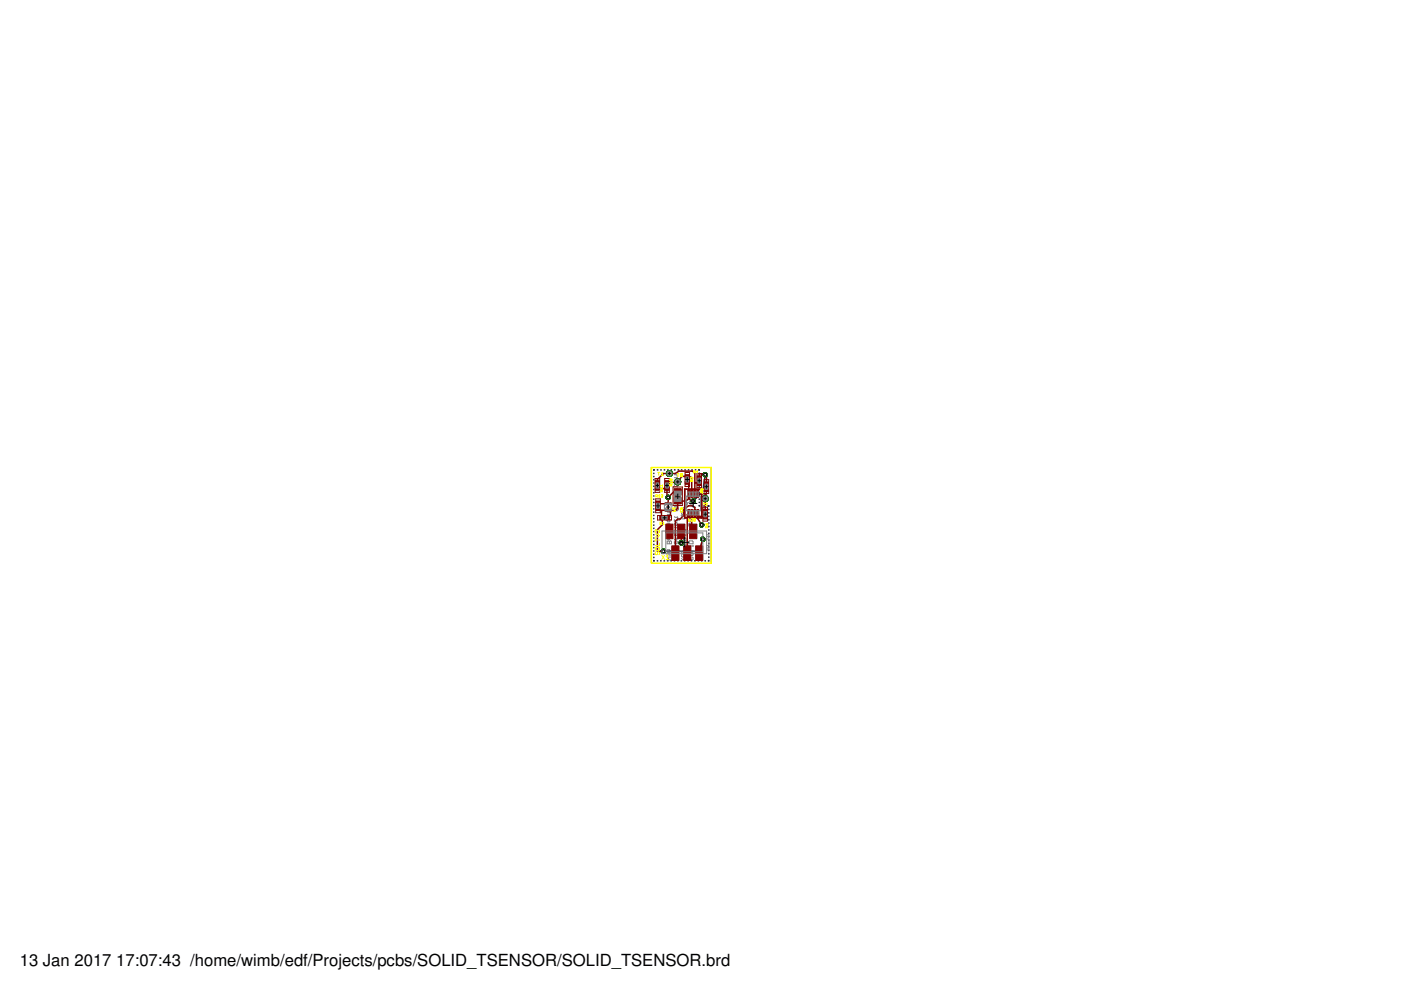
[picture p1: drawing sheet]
<svg xmlns="http://www.w3.org/2000/svg" width="297mm" height="210mm" viewBox="0 0 297 210" stroke-linecap="round" stroke-linejoin="round" font-family="sans-serif">
<defs><g id="words">
<g font-size="3.5">
<text x="4.2" y="204.7">13 Jan 2017</text>
<text x="24.6" y="204.7">17:07:43 /home/wimb/edf/Projects/pcbs/SOLID_TSENSOR/SOLID_TSENSOR.brd</text>
</g>
<text font-size="1.8" fill="#808080" x="145.7" y="109.6" transform="rotate(-90 145.7 109.6)">*</text>
</g></defs>
<g fill="none" stroke="#808080" stroke-width=".21">
<path d="M141.5 113.9l.1 .5 .5-.2v-.3l-.3-.2v.7M141.5 116.9h.4M141.5 114.8l.1-.1 .3 .1 .3-.1 .2 .1v.5h-.9zM141.5 109.1h.4l.2 .1v.5h-.6M141.5 116.5h.4l.2 .2-.2 .2M141.5 117.6h.6v.2M141.5 117.5v.3M141.5 111.3h.4M141.5 111h.4l.2 .1-.2 .2M141.5 108.5l.1 .1h.6M141.6 110h.3l.2 .2-.2 .4-.4-.1zM141.8 112.8v.5l-.2 .1-.1-.1v-.5h.4l.2 .5"/>
<path d="M141.9 111.3l.2 .2h-.6M141.9 116.9l.2 .3h-.6M141.9 114.8v.5M142.1 111.9h-.6l.1 .6h.5M142.1 108.5v.3M142.4 118.1h-.9l.3 .3-.3 .3h.9M142.4 117.6h.1M142.7 103.1h.9l-.2-.6h-.3l-.1 .2v.4M143 117.2h.4l.2 .1v.5h-.6M143 114.8l.1 .5h.3l.2-.5-.3-.1v.6M143 109.5l.1 .2h.6M143 106.1l.1 .2h.6"/>
<path d="M143 104.4l.1 .5h.3l.2-.5-.3-.2v.7M143 103.9h.6M143 101.7l.1 .5 .5-.1v-.4l-.3-.1v.6M143 110.2v.3M143 110.9l.1 .5h.3l.2-.5-.3-.1v.6M143 112.4v.2M143 116.5v.4M143 100.7h.4l.2 .1v.5h-.6M143 106.7h.4l.2 .2v.5h-.6M143 110.3h.6v.2M143 112.5h.6v.1M143 116.7h.6v.2"/>
<path d="M143 114.4h.6M143 111.7l.1 .2h.6M143 107.7h.6l.3 .3-.3 .3h-.6M143.4 107.7v.6M143.6 113v.4l-.2 .2-.1-.2-.2-.4-.1 .1v.5M143.6 103.5l-.3 .4M143.6 106.1v.3M143.6 109.5v.3M143.6 111.7v.3M143.6 113.9l-.3 .5M143.6 115.6l-.6 .3 .6 .3M143.6 105.2h-.5l-.1 .1 .1 .5h.5"/>
<path d="M143.9 118.1h-.8l-.1 .2 .1 .4h.8M143.9 116.7h.1M143.9 112.5h.1M143.9 110.3h.1M144.5 118.4l.3 .3h.3l.3-.3M144.5 117.2l.3-.3h.3l.3 .3M144.5 115v.6l.6-.6 .3 .1-.1 .5M144.5 109.4l.6 .1v.5h-.6M144.5 108.6l.4-.1 .2 .4-.4 .2zM144.5 113.1v.6M144.5 113.4h.9l-.3 .3M144.7 117.5l-.2 .1 .2 .5h.6l.1-.2-.1-.4"/>
<path d="M144.7 112.2l.2 .2v.4l-.4-.2zM145.1 107.5l-.6 .3 .6 .3M145.3 114.1l.1 .1-.1 .5h-.6M145.3 114.1h-.6l-.2 .1 .2 .5M145.3 114.1l-.6 .6M145.4 112.2l-.5 .6M146 105.3v.7l.6-.7 .3 .2-.1 .5M146 114.8l.2-.1h.6l.1 .1v.5h-.9zM146 117.3l.2-.1h.6l.1 .4-.1 .2h-.6zM146 104.9l.2 .1zM146 110.2l.2 .4 .4-.1v-.3l-.3-.2v.6M146 115.6v.3"/>
<path d="M146 116.2v.7h.9M146 115.8h.9M146 113.1h.9M146 109.1h.5l.1 .1v.5h-.6M146.5 104.1l.1-.2 .3 .2-.1 .4M146.5 104.1v.1M146.5 104.1l-.2-.2-.3 .2 .2 .4M146.6 108.1v.5l-.1 .2-.3-.7-.2 .2v.5M146.6 111v.4l-.1 .1-.3-.5-.2 .1v.4M146.8 118.1l.1 .5-.3 .1-.1-.1v-.3l-.3-.2-.2 .2 .2 .4M146.9 112.8v.6M146.9 115.6v.3"/>
<path d="M146.9 106.3h-.6l-.3 .3 .3 .3h.6"/>
</g>
<g fill="none" stroke="#000080" stroke-width=".32">
<path d="M138.7 99.6l-.1 .1M139.4 99.6h.1M140.1 99.6h.1M140.8 99.6h.1M141.5 99.6h.2M142.3 99.6h.1M143 99.6h.1M143.7 99.6h.2M144.5 99.6h.1M145.2 99.6h.1M145.9 99.6h.1M146.7 99.6h.1"/>
<path d="M147.4 99.6h.1M148.1 99.6l.2 .1M138.6 100.3v.1M138.6 101v.1M138.6 101.7v.1M138.6 102.4h.1M138.6 103.1h.1M138.6 103.8h.1M138.6 104.4v.1M138.6 105.1v.1M138.6 105.8v.1M138.6 106.5v.1"/>
<path d="M138.6 107.2v.1M138.6 107.9h.1M138.6 108.5v.1M138.6 109.2v.1M138.6 109.9v.1M138.6 110.6v.1M138.6 111.3v.1M138.6 112v.1M138.6 112.7h.1M138.6 113.3v.1M138.6 114v.1M138.6 114.7v.1"/>
<path d="M138.6 115.4v.1M138.6 116.1v.1M138.6 116.8v.1M138.6 117.5h.1M138.6 118.2h.1M138.6 118.8l.1 .1M139.3 118.9h.1M140.1 118.9h.1M140.8 118.9h.1M141.5 118.9h.1M142.2 118.9h.1M143 118.9h.1"/>
<path d="M143.7 118.9h.1M144.4 118.9h.1M145.1 118.9h.1M145.8 118.9h.1M146.6 118.9h.1M147.3 118.9h.1M148 118.9h.1M148.3 107.2l.2 .1M148.3 100.3v.1M148.3 101v.1M148.3 101.7v.1M148.3 102.4h.1"/>
<path d="M148.3 103.1h.1M148.3 103.7v.1M148.3 104.4v.1M148.3 105.1v.1M148.3 105.8v.1M148.3 106.5v.1M148.7 118.9h.1M149 114.3l-.7 2.6h-7.6M149.1 107.3h.3M149.5 118.9h.1M149.5 100.6l-.5 3.6-2 2M150 107.3l.3 .1"/>
<path d="M150.3 118.8l-.1 .1M150.3 108v.1M150.3 108.7v.1M150.3 109.4v.1M150.3 110.1v.2M150.3 110.8v.2M150.3 111.6v.1M150.3 112.3v.1M150.3 113v.1M150.3 113.7v.2M150.3 114.5v.1M150.3 115.2v.1"/>
<path d="M150.3 115.9v.1M150.3 116.6v.2M150.3 117.3v.2M150.3 118.1v.1"/>
</g>
<circle cx="143.7" cy="102.2" r=".64" fill="#008000" stroke="#008000" stroke-width=".21"/>
<circle cx="143.7" cy="102.2" r=".36" fill="#fff" stroke="#000" stroke-width=".21"/>
<circle cx="141.9" cy="100.4" r=".64" fill="#008000" stroke="#008000" stroke-width=".21"/>
<circle cx="141.9" cy="100.4" r=".36" fill="#fff" stroke="#000" stroke-width=".21"/>
<circle cx="149.5" cy="105.7" r=".64" fill="#008000" stroke="#008000" stroke-width=".21"/>
<circle cx="149.5" cy="105.7" r=".36" fill="#fff" stroke="#000" stroke-width=".21"/>
<circle cx="144.4" cy="115.1" r=".44" fill="#008000" stroke="#008000" stroke-width=".21"/>
<circle cx="144.4" cy="115.1" r=".3" fill="#fff" stroke="#000" stroke-width=".21"/>
<circle cx="148.8" cy="111.3" r=".44" fill="#008000" stroke="#008000" stroke-width=".21"/>
<circle cx="148.8" cy="111.3" r=".3" fill="#fff" stroke="#000" stroke-width=".21"/>
<circle cx="141.7" cy="105.5" r=".44" fill="#008000" stroke="#008000" stroke-width=".21"/>
<circle cx="141.7" cy="105.5" r=".3" fill="#fff" stroke="#000" stroke-width=".21"/>
<circle cx="149" cy="114.3" r=".44" fill="#008000" stroke="#008000" stroke-width=".21"/>
<circle cx="149" cy="114.3" r=".3" fill="#fff" stroke="#000" stroke-width=".21"/>
<circle cx="140.7" cy="116.9" r=".44" fill="#008000" stroke="#008000" stroke-width=".21"/>
<circle cx="140.7" cy="116.9" r=".3" fill="#fff" stroke="#000" stroke-width=".21"/>
<circle cx="149.5" cy="100.6" r=".44" fill="#008000" stroke="#008000" stroke-width=".21"/>
<circle cx="149.5" cy="100.6" r=".3" fill="#fff" stroke="#000" stroke-width=".21"/>
<circle cx="147" cy="106.2" r=".44" fill="#008000" stroke="#008000" stroke-width=".21"/>
<circle cx="147" cy="106.2" r=".3" fill="#fff" stroke="#000" stroke-width=".21"/>
<circle cx="143.7" cy="102.2" r=".6" fill="#008000" stroke="#008000" stroke-width=".21"/>
<circle cx="143.7" cy="102.2" r=".36" fill="#fff" stroke="#000" stroke-width=".21"/>
<circle cx="141.9" cy="100.4" r=".6" fill="#008000" stroke="#008000" stroke-width=".21"/>
<circle cx="141.9" cy="100.4" r=".36" fill="#fff" stroke="#000" stroke-width=".21"/>
<circle cx="149.5" cy="105.7" r=".6" fill="#008000" stroke="#008000" stroke-width=".21"/>
<circle cx="149.5" cy="105.7" r=".36" fill="#fff" stroke="#000" stroke-width=".21"/>
<circle cx="144.4" cy="115.1" r=".44" fill="#008000" stroke="#008000" stroke-width=".21"/>
<circle cx="144.4" cy="115.1" r=".3" fill="#fff" stroke="#000" stroke-width=".21"/>
<circle cx="148.8" cy="111.3" r=".44" fill="#008000" stroke="#008000" stroke-width=".21"/>
<circle cx="148.8" cy="111.3" r=".3" fill="#fff" stroke="#000" stroke-width=".21"/>
<circle cx="141.7" cy="105.5" r=".44" fill="#008000" stroke="#008000" stroke-width=".21"/>
<circle cx="141.7" cy="105.5" r=".3" fill="#fff" stroke="#000" stroke-width=".21"/>
<circle cx="149" cy="114.3" r=".44" fill="#008000" stroke="#008000" stroke-width=".21"/>
<circle cx="149" cy="114.3" r=".3" fill="#fff" stroke="#000" stroke-width=".21"/>
<circle cx="140.7" cy="116.9" r=".44" fill="#008000" stroke="#008000" stroke-width=".21"/>
<circle cx="140.7" cy="116.9" r=".3" fill="#fff" stroke="#000" stroke-width=".21"/>
<circle cx="149.5" cy="100.6" r=".44" fill="#008000" stroke="#008000" stroke-width=".21"/>
<circle cx="149.5" cy="100.6" r=".3" fill="#fff" stroke="#000" stroke-width=".21"/>
<circle cx="147" cy="106.2" r=".44" fill="#008000" stroke="#008000" stroke-width=".21"/>
<circle cx="147" cy="106.2" r=".3" fill="#fff" stroke="#000" stroke-width=".21"/>
<circle cx="143.7" cy="102.2" r=".6" fill="#008000" stroke="#008000" stroke-width=".21"/>
<circle cx="143.7" cy="102.2" r=".36" fill="#fff" stroke="#000" stroke-width=".21"/>
<circle cx="141.9" cy="100.4" r=".6" fill="#008000" stroke="#008000" stroke-width=".21"/>
<circle cx="141.9" cy="100.4" r=".36" fill="#fff" stroke="#000" stroke-width=".21"/>
<circle cx="149.5" cy="105.7" r=".6" fill="#008000" stroke="#008000" stroke-width=".21"/>
<circle cx="149.5" cy="105.7" r=".36" fill="#fff" stroke="#000" stroke-width=".21"/>
<circle cx="144.4" cy="115.1" r=".44" fill="#008000" stroke="#008000" stroke-width=".21"/>
<circle cx="144.4" cy="115.1" r=".3" fill="#fff" stroke="#000" stroke-width=".21"/>
<circle cx="148.8" cy="111.3" r=".44" fill="#008000" stroke="#008000" stroke-width=".21"/>
<circle cx="148.8" cy="111.3" r=".3" fill="#fff" stroke="#000" stroke-width=".21"/>
<circle cx="141.7" cy="105.5" r=".44" fill="#008000" stroke="#008000" stroke-width=".21"/>
<circle cx="141.7" cy="105.5" r=".3" fill="#fff" stroke="#000" stroke-width=".21"/>
<circle cx="149" cy="114.3" r=".44" fill="#008000" stroke="#008000" stroke-width=".21"/>
<circle cx="149" cy="114.3" r=".3" fill="#fff" stroke="#000" stroke-width=".21"/>
<circle cx="140.7" cy="116.9" r=".44" fill="#008000" stroke="#008000" stroke-width=".21"/>
<circle cx="140.7" cy="116.9" r=".3" fill="#fff" stroke="#000" stroke-width=".21"/>
<circle cx="149.5" cy="100.6" r=".44" fill="#008000" stroke="#008000" stroke-width=".21"/>
<circle cx="149.5" cy="100.6" r=".3" fill="#fff" stroke="#000" stroke-width=".21"/>
<circle cx="147" cy="106.2" r=".44" fill="#008000" stroke="#008000" stroke-width=".21"/>
<circle cx="147" cy="106.2" r=".3" fill="#fff" stroke="#000" stroke-width=".21"/>
<circle cx="143.7" cy="102.2" r=".6" fill="#008000" stroke="#008000" stroke-width=".21"/>
<circle cx="143.7" cy="102.2" r=".36" fill="#fff" stroke="#000" stroke-width=".21"/>
<circle cx="141.9" cy="100.4" r=".6" fill="#008000" stroke="#008000" stroke-width=".21"/>
<circle cx="141.9" cy="100.4" r=".36" fill="#fff" stroke="#000" stroke-width=".21"/>
<circle cx="149.5" cy="105.7" r=".6" fill="#008000" stroke="#008000" stroke-width=".21"/>
<circle cx="149.5" cy="105.7" r=".36" fill="#fff" stroke="#000" stroke-width=".21"/>
<circle cx="144.4" cy="115.1" r=".44" fill="#008000" stroke="#008000" stroke-width=".21"/>
<circle cx="144.4" cy="115.1" r=".3" fill="#fff" stroke="#000" stroke-width=".21"/>
<circle cx="148.8" cy="111.3" r=".44" fill="#008000" stroke="#008000" stroke-width=".21"/>
<circle cx="148.8" cy="111.3" r=".3" fill="#fff" stroke="#000" stroke-width=".21"/>
<circle cx="141.7" cy="105.5" r=".44" fill="#008000" stroke="#008000" stroke-width=".21"/>
<circle cx="141.7" cy="105.5" r=".3" fill="#fff" stroke="#000" stroke-width=".21"/>
<circle cx="149" cy="114.3" r=".44" fill="#008000" stroke="#008000" stroke-width=".21"/>
<circle cx="149" cy="114.3" r=".3" fill="#fff" stroke="#000" stroke-width=".21"/>
<circle cx="140.7" cy="116.9" r=".44" fill="#008000" stroke="#008000" stroke-width=".21"/>
<circle cx="140.7" cy="116.9" r=".3" fill="#fff" stroke="#000" stroke-width=".21"/>
<circle cx="149.5" cy="100.6" r=".44" fill="#008000" stroke="#008000" stroke-width=".21"/>
<circle cx="149.5" cy="100.6" r=".3" fill="#fff" stroke="#000" stroke-width=".21"/>
<circle cx="147" cy="106.2" r=".44" fill="#008000" stroke="#008000" stroke-width=".21"/>
<circle cx="147" cy="106.2" r=".3" fill="#fff" stroke="#000" stroke-width=".21"/>
<circle cx="143.7" cy="102.2" r=".6" fill="#008000" stroke="#008000" stroke-width=".21"/>
<circle cx="143.7" cy="102.2" r=".36" fill="#fff" stroke="#000" stroke-width=".21"/>
<circle cx="141.9" cy="100.4" r=".6" fill="#008000" stroke="#008000" stroke-width=".21"/>
<circle cx="141.9" cy="100.4" r=".36" fill="#fff" stroke="#000" stroke-width=".21"/>
<circle cx="149.5" cy="105.7" r=".6" fill="#008000" stroke="#008000" stroke-width=".21"/>
<circle cx="149.5" cy="105.7" r=".36" fill="#fff" stroke="#000" stroke-width=".21"/>
<circle cx="144.4" cy="115.1" r=".44" fill="#008000" stroke="#008000" stroke-width=".21"/>
<circle cx="144.4" cy="115.1" r=".3" fill="#fff" stroke="#000" stroke-width=".21"/>
<circle cx="148.8" cy="111.3" r=".44" fill="#008000" stroke="#008000" stroke-width=".21"/>
<circle cx="148.8" cy="111.3" r=".3" fill="#fff" stroke="#000" stroke-width=".21"/>
<circle cx="141.7" cy="105.5" r=".44" fill="#008000" stroke="#008000" stroke-width=".21"/>
<circle cx="141.7" cy="105.5" r=".3" fill="#fff" stroke="#000" stroke-width=".21"/>
<circle cx="149" cy="114.3" r=".44" fill="#008000" stroke="#008000" stroke-width=".21"/>
<circle cx="149" cy="114.3" r=".3" fill="#fff" stroke="#000" stroke-width=".21"/>
<circle cx="140.7" cy="116.9" r=".44" fill="#008000" stroke="#008000" stroke-width=".21"/>
<circle cx="140.7" cy="116.9" r=".3" fill="#fff" stroke="#000" stroke-width=".21"/>
<circle cx="149.5" cy="100.6" r=".44" fill="#008000" stroke="#008000" stroke-width=".21"/>
<circle cx="149.5" cy="100.6" r=".3" fill="#fff" stroke="#000" stroke-width=".21"/>
<circle cx="147" cy="106.2" r=".44" fill="#008000" stroke="#008000" stroke-width=".21"/>
<circle cx="147" cy="106.2" r=".3" fill="#fff" stroke="#000" stroke-width=".21"/>
<circle cx="143.7" cy="102.2" r=".6" fill="#008000" stroke="#008000" stroke-width=".21"/>
<circle cx="143.7" cy="102.2" r=".36" fill="#fff" stroke="#000" stroke-width=".21"/>
<circle cx="141.9" cy="100.4" r=".6" fill="#008000" stroke="#008000" stroke-width=".21"/>
<circle cx="141.9" cy="100.4" r=".36" fill="#fff" stroke="#000" stroke-width=".21"/>
<circle cx="149.5" cy="105.7" r=".6" fill="#008000" stroke="#008000" stroke-width=".21"/>
<circle cx="149.5" cy="105.7" r=".36" fill="#fff" stroke="#000" stroke-width=".21"/>
<circle cx="144.4" cy="115.1" r=".44" fill="#008000" stroke="#008000" stroke-width=".21"/>
<circle cx="144.4" cy="115.1" r=".3" fill="#fff" stroke="#000" stroke-width=".21"/>
<circle cx="148.8" cy="111.3" r=".44" fill="#008000" stroke="#008000" stroke-width=".21"/>
<circle cx="148.8" cy="111.3" r=".3" fill="#fff" stroke="#000" stroke-width=".21"/>
<circle cx="141.7" cy="105.5" r=".44" fill="#008000" stroke="#008000" stroke-width=".21"/>
<circle cx="141.7" cy="105.5" r=".3" fill="#fff" stroke="#000" stroke-width=".21"/>
<circle cx="149" cy="114.3" r=".44" fill="#008000" stroke="#008000" stroke-width=".21"/>
<circle cx="149" cy="114.3" r=".3" fill="#fff" stroke="#000" stroke-width=".21"/>
<circle cx="140.7" cy="116.9" r=".44" fill="#008000" stroke="#008000" stroke-width=".21"/>
<circle cx="140.7" cy="116.9" r=".3" fill="#fff" stroke="#000" stroke-width=".21"/>
<circle cx="149.5" cy="100.6" r=".44" fill="#008000" stroke="#008000" stroke-width=".21"/>
<circle cx="149.5" cy="100.6" r=".3" fill="#fff" stroke="#000" stroke-width=".21"/>
<circle cx="147" cy="106.2" r=".44" fill="#008000" stroke="#008000" stroke-width=".21"/>
<circle cx="147" cy="106.2" r=".3" fill="#fff" stroke="#000" stroke-width=".21"/>
<circle cx="143.7" cy="102.2" r=".6" fill="#008000" stroke="#008000" stroke-width=".21"/>
<circle cx="143.7" cy="102.2" r=".36" fill="#fff" stroke="#000" stroke-width=".21"/>
<circle cx="141.9" cy="100.4" r=".6" fill="#008000" stroke="#008000" stroke-width=".21"/>
<circle cx="141.9" cy="100.4" r=".36" fill="#fff" stroke="#000" stroke-width=".21"/>
<circle cx="149.5" cy="105.7" r=".6" fill="#008000" stroke="#008000" stroke-width=".21"/>
<circle cx="149.5" cy="105.7" r=".36" fill="#fff" stroke="#000" stroke-width=".21"/>
<circle cx="144.4" cy="115.1" r=".44" fill="#008000" stroke="#008000" stroke-width=".21"/>
<circle cx="144.4" cy="115.1" r=".3" fill="#fff" stroke="#000" stroke-width=".21"/>
<circle cx="148.8" cy="111.3" r=".44" fill="#008000" stroke="#008000" stroke-width=".21"/>
<circle cx="148.8" cy="111.3" r=".3" fill="#fff" stroke="#000" stroke-width=".21"/>
<circle cx="141.7" cy="105.5" r=".44" fill="#008000" stroke="#008000" stroke-width=".21"/>
<circle cx="141.7" cy="105.5" r=".3" fill="#fff" stroke="#000" stroke-width=".21"/>
<circle cx="149" cy="114.3" r=".44" fill="#008000" stroke="#008000" stroke-width=".21"/>
<circle cx="149" cy="114.3" r=".3" fill="#fff" stroke="#000" stroke-width=".21"/>
<circle cx="140.7" cy="116.9" r=".44" fill="#008000" stroke="#008000" stroke-width=".21"/>
<circle cx="140.7" cy="116.9" r=".3" fill="#fff" stroke="#000" stroke-width=".21"/>
<circle cx="149.5" cy="100.6" r=".44" fill="#008000" stroke="#008000" stroke-width=".21"/>
<circle cx="149.5" cy="100.6" r=".3" fill="#fff" stroke="#000" stroke-width=".21"/>
<circle cx="147" cy="106.2" r=".44" fill="#008000" stroke="#008000" stroke-width=".21"/>
<circle cx="147" cy="106.2" r=".3" fill="#fff" stroke="#000" stroke-width=".21"/>
<circle cx="143.7" cy="102.2" r=".6" fill="#008000" stroke="#008000" stroke-width=".21"/>
<circle cx="143.7" cy="102.2" r=".36" fill="#fff" stroke="#000" stroke-width=".21"/>
<circle cx="141.9" cy="100.4" r=".6" fill="#008000" stroke="#008000" stroke-width=".21"/>
<circle cx="141.9" cy="100.4" r=".36" fill="#fff" stroke="#000" stroke-width=".21"/>
<circle cx="149.5" cy="105.7" r=".6" fill="#008000" stroke="#008000" stroke-width=".21"/>
<circle cx="149.5" cy="105.7" r=".36" fill="#fff" stroke="#000" stroke-width=".21"/>
<circle cx="144.4" cy="115.1" r=".44" fill="#008000" stroke="#008000" stroke-width=".21"/>
<circle cx="144.4" cy="115.1" r=".3" fill="#fff" stroke="#000" stroke-width=".21"/>
<circle cx="148.8" cy="111.3" r=".44" fill="#008000" stroke="#008000" stroke-width=".21"/>
<circle cx="148.8" cy="111.3" r=".3" fill="#fff" stroke="#000" stroke-width=".21"/>
<circle cx="141.7" cy="105.5" r=".44" fill="#008000" stroke="#008000" stroke-width=".21"/>
<circle cx="141.7" cy="105.5" r=".3" fill="#fff" stroke="#000" stroke-width=".21"/>
<circle cx="149" cy="114.3" r=".44" fill="#008000" stroke="#008000" stroke-width=".21"/>
<circle cx="149" cy="114.3" r=".3" fill="#fff" stroke="#000" stroke-width=".21"/>
<circle cx="140.7" cy="116.9" r=".44" fill="#008000" stroke="#008000" stroke-width=".21"/>
<circle cx="140.7" cy="116.9" r=".3" fill="#fff" stroke="#000" stroke-width=".21"/>
<circle cx="149.5" cy="100.6" r=".44" fill="#008000" stroke="#008000" stroke-width=".21"/>
<circle cx="149.5" cy="100.6" r=".3" fill="#fff" stroke="#000" stroke-width=".21"/>
<circle cx="147" cy="106.2" r=".44" fill="#008000" stroke="#008000" stroke-width=".21"/>
<circle cx="147" cy="106.2" r=".3" fill="#fff" stroke="#000" stroke-width=".21"/>
<circle cx="143.7" cy="102.2" r=".6" fill="#008000" stroke="#008000" stroke-width=".21"/>
<circle cx="143.7" cy="102.2" r=".36" fill="#fff" stroke="#000" stroke-width=".21"/>
<circle cx="141.9" cy="100.4" r=".6" fill="#008000" stroke="#008000" stroke-width=".21"/>
<circle cx="141.9" cy="100.4" r=".36" fill="#fff" stroke="#000" stroke-width=".21"/>
<circle cx="149.5" cy="105.7" r=".6" fill="#008000" stroke="#008000" stroke-width=".21"/>
<circle cx="149.5" cy="105.7" r=".36" fill="#fff" stroke="#000" stroke-width=".21"/>
<circle cx="144.4" cy="115.1" r=".44" fill="#008000" stroke="#008000" stroke-width=".21"/>
<circle cx="144.4" cy="115.1" r=".3" fill="#fff" stroke="#000" stroke-width=".21"/>
<circle cx="148.8" cy="111.3" r=".44" fill="#008000" stroke="#008000" stroke-width=".21"/>
<circle cx="148.8" cy="111.3" r=".3" fill="#fff" stroke="#000" stroke-width=".21"/>
<circle cx="141.7" cy="105.5" r=".44" fill="#008000" stroke="#008000" stroke-width=".21"/>
<circle cx="141.7" cy="105.5" r=".3" fill="#fff" stroke="#000" stroke-width=".21"/>
<circle cx="149" cy="114.3" r=".44" fill="#008000" stroke="#008000" stroke-width=".21"/>
<circle cx="149" cy="114.3" r=".3" fill="#fff" stroke="#000" stroke-width=".21"/>
<circle cx="140.7" cy="116.9" r=".44" fill="#008000" stroke="#008000" stroke-width=".21"/>
<circle cx="140.7" cy="116.9" r=".3" fill="#fff" stroke="#000" stroke-width=".21"/>
<circle cx="149.5" cy="100.6" r=".44" fill="#008000" stroke="#008000" stroke-width=".21"/>
<circle cx="149.5" cy="100.6" r=".3" fill="#fff" stroke="#000" stroke-width=".21"/>
<circle cx="147" cy="106.2" r=".44" fill="#008000" stroke="#008000" stroke-width=".21"/>
<circle cx="147" cy="106.2" r=".3" fill="#fff" stroke="#000" stroke-width=".21"/>
<circle cx="143.7" cy="102.2" r=".6" fill="#008000" stroke="#008000" stroke-width=".21"/>
<circle cx="143.7" cy="102.2" r=".36" fill="#fff" stroke="#000" stroke-width=".21"/>
<circle cx="141.9" cy="100.4" r=".6" fill="#008000" stroke="#008000" stroke-width=".21"/>
<circle cx="141.9" cy="100.4" r=".36" fill="#fff" stroke="#000" stroke-width=".21"/>
<circle cx="149.5" cy="105.7" r=".6" fill="#008000" stroke="#008000" stroke-width=".21"/>
<circle cx="149.5" cy="105.7" r=".36" fill="#fff" stroke="#000" stroke-width=".21"/>
<circle cx="144.4" cy="115.1" r=".44" fill="#008000" stroke="#008000" stroke-width=".21"/>
<circle cx="144.4" cy="115.1" r=".3" fill="#fff" stroke="#000" stroke-width=".21"/>
<circle cx="148.8" cy="111.3" r=".44" fill="#008000" stroke="#008000" stroke-width=".21"/>
<circle cx="148.8" cy="111.3" r=".3" fill="#fff" stroke="#000" stroke-width=".21"/>
<circle cx="141.7" cy="105.5" r=".44" fill="#008000" stroke="#008000" stroke-width=".21"/>
<circle cx="141.7" cy="105.5" r=".3" fill="#fff" stroke="#000" stroke-width=".21"/>
<circle cx="149" cy="114.3" r=".44" fill="#008000" stroke="#008000" stroke-width=".21"/>
<circle cx="149" cy="114.3" r=".3" fill="#fff" stroke="#000" stroke-width=".21"/>
<circle cx="140.7" cy="116.9" r=".44" fill="#008000" stroke="#008000" stroke-width=".21"/>
<circle cx="140.7" cy="116.9" r=".3" fill="#fff" stroke="#000" stroke-width=".21"/>
<circle cx="149.5" cy="100.6" r=".44" fill="#008000" stroke="#008000" stroke-width=".21"/>
<circle cx="149.5" cy="100.6" r=".3" fill="#fff" stroke="#000" stroke-width=".21"/>
<circle cx="147" cy="106.2" r=".44" fill="#008000" stroke="#008000" stroke-width=".21"/>
<circle cx="147" cy="106.2" r=".3" fill="#fff" stroke="#000" stroke-width=".21"/>
<circle cx="143.7" cy="102.2" r=".6" fill="#008000" stroke="#008000" stroke-width=".21"/>
<circle cx="143.7" cy="102.2" r=".36" fill="#fff" stroke="#000" stroke-width=".21"/>
<circle cx="141.9" cy="100.4" r=".6" fill="#008000" stroke="#008000" stroke-width=".21"/>
<circle cx="141.9" cy="100.4" r=".36" fill="#fff" stroke="#000" stroke-width=".21"/>
<circle cx="149.5" cy="105.7" r=".6" fill="#008000" stroke="#008000" stroke-width=".21"/>
<circle cx="149.5" cy="105.7" r=".36" fill="#fff" stroke="#000" stroke-width=".21"/>
<circle cx="144.4" cy="115.1" r=".44" fill="#008000" stroke="#008000" stroke-width=".21"/>
<circle cx="144.4" cy="115.1" r=".3" fill="#fff" stroke="#000" stroke-width=".21"/>
<circle cx="148.8" cy="111.3" r=".44" fill="#008000" stroke="#008000" stroke-width=".21"/>
<circle cx="148.8" cy="111.3" r=".3" fill="#fff" stroke="#000" stroke-width=".21"/>
<circle cx="141.7" cy="105.5" r=".44" fill="#008000" stroke="#008000" stroke-width=".21"/>
<circle cx="141.7" cy="105.5" r=".3" fill="#fff" stroke="#000" stroke-width=".21"/>
<circle cx="149" cy="114.3" r=".44" fill="#008000" stroke="#008000" stroke-width=".21"/>
<circle cx="149" cy="114.3" r=".3" fill="#fff" stroke="#000" stroke-width=".21"/>
<circle cx="140.7" cy="116.9" r=".44" fill="#008000" stroke="#008000" stroke-width=".21"/>
<circle cx="140.7" cy="116.9" r=".3" fill="#fff" stroke="#000" stroke-width=".21"/>
<circle cx="149.5" cy="100.6" r=".44" fill="#008000" stroke="#008000" stroke-width=".21"/>
<circle cx="149.5" cy="100.6" r=".3" fill="#fff" stroke="#000" stroke-width=".21"/>
<circle cx="147" cy="106.2" r=".44" fill="#008000" stroke="#008000" stroke-width=".21"/>
<circle cx="147" cy="106.2" r=".3" fill="#fff" stroke="#000" stroke-width=".21"/>
<circle cx="143.7" cy="102.2" r=".6" fill="#008000" stroke="#008000" stroke-width=".21"/>
<circle cx="143.7" cy="102.2" r=".36" fill="#fff" stroke="#000" stroke-width=".21"/>
<circle cx="141.9" cy="100.4" r=".6" fill="#008000" stroke="#008000" stroke-width=".21"/>
<circle cx="141.9" cy="100.4" r=".36" fill="#fff" stroke="#000" stroke-width=".21"/>
<circle cx="149.5" cy="105.7" r=".6" fill="#008000" stroke="#008000" stroke-width=".21"/>
<circle cx="149.5" cy="105.7" r=".36" fill="#fff" stroke="#000" stroke-width=".21"/>
<circle cx="144.4" cy="115.1" r=".44" fill="#008000" stroke="#008000" stroke-width=".21"/>
<circle cx="144.4" cy="115.1" r=".3" fill="#fff" stroke="#000" stroke-width=".21"/>
<circle cx="148.8" cy="111.3" r=".44" fill="#008000" stroke="#008000" stroke-width=".21"/>
<circle cx="148.8" cy="111.3" r=".3" fill="#fff" stroke="#000" stroke-width=".21"/>
<circle cx="141.7" cy="105.5" r=".44" fill="#008000" stroke="#008000" stroke-width=".21"/>
<circle cx="141.7" cy="105.5" r=".3" fill="#fff" stroke="#000" stroke-width=".21"/>
<circle cx="149" cy="114.3" r=".44" fill="#008000" stroke="#008000" stroke-width=".21"/>
<circle cx="149" cy="114.3" r=".3" fill="#fff" stroke="#000" stroke-width=".21"/>
<circle cx="140.7" cy="116.9" r=".44" fill="#008000" stroke="#008000" stroke-width=".21"/>
<circle cx="140.7" cy="116.9" r=".3" fill="#fff" stroke="#000" stroke-width=".21"/>
<circle cx="149.5" cy="100.6" r=".44" fill="#008000" stroke="#008000" stroke-width=".21"/>
<circle cx="149.5" cy="100.6" r=".3" fill="#fff" stroke="#000" stroke-width=".21"/>
<circle cx="147" cy="106.2" r=".44" fill="#008000" stroke="#008000" stroke-width=".21"/>
<circle cx="147" cy="106.2" r=".3" fill="#fff" stroke="#000" stroke-width=".21"/>
<circle cx="143.7" cy="102.2" r=".6" fill="#008000" stroke="#008000" stroke-width=".21"/>
<circle cx="143.7" cy="102.2" r=".36" fill="#fff" stroke="#000" stroke-width=".21"/>
<circle cx="141.9" cy="100.4" r=".6" fill="#008000" stroke="#008000" stroke-width=".21"/>
<circle cx="141.9" cy="100.4" r=".36" fill="#fff" stroke="#000" stroke-width=".21"/>
<circle cx="149.5" cy="105.7" r=".6" fill="#008000" stroke="#008000" stroke-width=".21"/>
<circle cx="149.5" cy="105.7" r=".36" fill="#fff" stroke="#000" stroke-width=".21"/>
<circle cx="144.4" cy="115.1" r=".44" fill="#008000" stroke="#008000" stroke-width=".21"/>
<circle cx="144.4" cy="115.1" r=".3" fill="#fff" stroke="#000" stroke-width=".21"/>
<circle cx="148.8" cy="111.3" r=".44" fill="#008000" stroke="#008000" stroke-width=".21"/>
<circle cx="148.8" cy="111.3" r=".3" fill="#fff" stroke="#000" stroke-width=".21"/>
<circle cx="141.7" cy="105.5" r=".44" fill="#008000" stroke="#008000" stroke-width=".21"/>
<circle cx="141.7" cy="105.5" r=".3" fill="#fff" stroke="#000" stroke-width=".21"/>
<circle cx="149" cy="114.3" r=".44" fill="#008000" stroke="#008000" stroke-width=".21"/>
<circle cx="149" cy="114.3" r=".3" fill="#fff" stroke="#000" stroke-width=".21"/>
<circle cx="140.7" cy="116.9" r=".44" fill="#008000" stroke="#008000" stroke-width=".21"/>
<circle cx="140.7" cy="116.9" r=".3" fill="#fff" stroke="#000" stroke-width=".21"/>
<circle cx="149.5" cy="100.6" r=".44" fill="#008000" stroke="#008000" stroke-width=".21"/>
<circle cx="149.5" cy="100.6" r=".3" fill="#fff" stroke="#000" stroke-width=".21"/>
<circle cx="147" cy="106.2" r=".44" fill="#008000" stroke="#008000" stroke-width=".21"/>
<circle cx="147" cy="106.2" r=".3" fill="#fff" stroke="#000" stroke-width=".21"/>
<circle cx="143.7" cy="102.2" r=".6" fill="#008000" stroke="#008000" stroke-width=".21"/>
<circle cx="143.7" cy="102.2" r=".36" fill="#fff" stroke="#000" stroke-width=".21"/>
<circle cx="141.9" cy="100.4" r=".6" fill="#008000" stroke="#008000" stroke-width=".21"/>
<circle cx="141.9" cy="100.4" r=".36" fill="#fff" stroke="#000" stroke-width=".21"/>
<circle cx="149.5" cy="105.7" r=".6" fill="#008000" stroke="#008000" stroke-width=".21"/>
<circle cx="149.5" cy="105.7" r=".36" fill="#fff" stroke="#000" stroke-width=".21"/>
<circle cx="144.4" cy="115.1" r=".44" fill="#008000" stroke="#008000" stroke-width=".21"/>
<circle cx="144.4" cy="115.1" r=".3" fill="#fff" stroke="#000" stroke-width=".21"/>
<circle cx="148.8" cy="111.3" r=".44" fill="#008000" stroke="#008000" stroke-width=".21"/>
<circle cx="148.8" cy="111.3" r=".3" fill="#fff" stroke="#000" stroke-width=".21"/>
<circle cx="141.7" cy="105.5" r=".44" fill="#008000" stroke="#008000" stroke-width=".21"/>
<circle cx="141.7" cy="105.5" r=".3" fill="#fff" stroke="#000" stroke-width=".21"/>
<circle cx="149" cy="114.3" r=".44" fill="#008000" stroke="#008000" stroke-width=".21"/>
<circle cx="149" cy="114.3" r=".3" fill="#fff" stroke="#000" stroke-width=".21"/>
<circle cx="140.7" cy="116.9" r=".44" fill="#008000" stroke="#008000" stroke-width=".21"/>
<circle cx="140.7" cy="116.9" r=".3" fill="#fff" stroke="#000" stroke-width=".21"/>
<circle cx="149.5" cy="100.6" r=".44" fill="#008000" stroke="#008000" stroke-width=".21"/>
<circle cx="149.5" cy="100.6" r=".3" fill="#fff" stroke="#000" stroke-width=".21"/>
<circle cx="147" cy="106.2" r=".44" fill="#008000" stroke="#008000" stroke-width=".21"/>
<circle cx="147" cy="106.2" r=".3" fill="#fff" stroke="#000" stroke-width=".21"/>
<circle cx="143.7" cy="102.2" r=".6" fill="#008000" stroke="#008000" stroke-width=".21"/>
<circle cx="143.7" cy="102.2" r=".36" fill="#fff" stroke="#000" stroke-width=".21"/>
<circle cx="141.9" cy="100.4" r=".6" fill="#008000" stroke="#008000" stroke-width=".21"/>
<circle cx="141.9" cy="100.4" r=".36" fill="#fff" stroke="#000" stroke-width=".21"/>
<circle cx="149.5" cy="105.7" r=".6" fill="#008000" stroke="#008000" stroke-width=".21"/>
<circle cx="149.5" cy="105.7" r=".36" fill="#fff" stroke="#000" stroke-width=".21"/>
<circle cx="144.4" cy="115.1" r=".44" fill="#008000" stroke="#008000" stroke-width=".21"/>
<circle cx="144.4" cy="115.1" r=".3" fill="#fff" stroke="#000" stroke-width=".21"/>
<circle cx="148.8" cy="111.3" r=".44" fill="#008000" stroke="#008000" stroke-width=".21"/>
<circle cx="148.8" cy="111.3" r=".3" fill="#fff" stroke="#000" stroke-width=".21"/>
<circle cx="141.7" cy="105.5" r=".44" fill="#008000" stroke="#008000" stroke-width=".21"/>
<circle cx="141.7" cy="105.5" r=".3" fill="#fff" stroke="#000" stroke-width=".21"/>
<circle cx="149" cy="114.3" r=".44" fill="#008000" stroke="#008000" stroke-width=".21"/>
<circle cx="149" cy="114.3" r=".3" fill="#fff" stroke="#000" stroke-width=".21"/>
<circle cx="140.7" cy="116.9" r=".44" fill="#008000" stroke="#008000" stroke-width=".21"/>
<circle cx="140.7" cy="116.9" r=".3" fill="#fff" stroke="#000" stroke-width=".21"/>
<circle cx="149.5" cy="100.6" r=".44" fill="#008000" stroke="#008000" stroke-width=".21"/>
<circle cx="149.5" cy="100.6" r=".3" fill="#fff" stroke="#000" stroke-width=".21"/>
<circle cx="147" cy="106.2" r=".44" fill="#008000" stroke="#008000" stroke-width=".21"/>
<circle cx="147" cy="106.2" r=".3" fill="#fff" stroke="#000" stroke-width=".21"/>
<g fill="#800000" stroke="#800000" stroke-width=".21">
<path d="M143 103.6h1.4v1.3h-1.4z"/>
<path d="M143 105.5h1.4v1.3h-1.4z"/>
<path d="M141 103.2h.9v.7h-.9z"/>
<path d="M141 101.9h.9v.7h-.9z"/>
<path d="M138.9 103.2h.9v.7h-.9z"/>
<path d="M138.9 101.9h.9v.7h-.9z"/>
<path d="M139.1 106.2h.9v.8h-.9z"/>
<path d="M139.1 107.5h.9v.7h-.9z"/>
<path d="M141 107.9h.3v.5h-.3z"/>
<path d="M141.5 107.9h.3v.5h-.3z"/>
<path d="M142 107.9h.3v.5h-.3z"/>
<path d="M142 106.6h.3v.4h-.3z"/>
<path d="M141.5 106.6h.3v.4h-.3z"/>
<path d="M141 106.6h.3v.4h-.3z"/>
<path d="M145.8 108.1h.4v1.4h-.4z"/>
<path d="M146.5 108.1h.4v1.4h-.4z"/>
<path d="M147.1 108.1h.4v1.4h-.4z"/>
<path d="M147.7 108.1h.5v1.4h-.5z"/>
<path d="M147.7 103.9h.5v1.5h-.5z"/>
<path d="M147.1 103.9h.4v1.5h-.4z"/>
<path d="M146.5 103.9h.4v1.5h-.4z"/>
<path d="M145.8 103.9h.4v1.5h-.4z"/>
<path d="M141.2 109.3h.7v.9h-.7z"/>
<path d="M139.9 109.3h.7v.9h-.7z"/>
<path d="M145.3 100.6h.9v.8h-.9z"/>
<path d="M145.3 102h.9v.7h-.9z"/>
<path d="M147.8 102.2h.9v.7h-.9z"/>
<path d="M147.8 100.9h.9v.7h-.9z"/>
<path d="M149.3 103.5h.9v.7h-.9z"/>
<path d="M149.3 102.2h.9v.7h-.9z"/>
<path d="M149.1 109.3h.9v.7h-.9z"/>
<path d="M149.1 108h.9v.7h-.9z"/>
<path d="M141.2 111.1h1.5v3.1h-1.5z"/>
<path d="M142.4 115.7h1.6v3.1h-1.6z"/>
<path d="M143.7 111.1h1.5v3.1h-1.5z"/>
<path d="M146.2 111.1h1.5v3.1h-1.5z"/>
<path d="M144.9 115.7h1.6v3.1h-1.6z"/>
<path d="M147.5 115.7h1.5v3.1h-1.5z"/>
</g>
<g fill="none" stroke="#800000" stroke-width=".32">
<path d="M139.4 103.6h2v1.6l.3 .3M139.4 102.3v-.6l1.3-1.3h2.5l.8-.5h2.7l.6 .3v4.5M139.5 107.9l.3 .3h.3M139.5 106.6l.2 .2h1.5M140.1 108.2l.2 1.6 .1 .1v1.4l-1 1v4.6h1.3M141.2 108.2h-1.1M141.4 102.3h2.2l1-1.3 1.9 .2 .2 .1v3.4M141.7 105.5v2.7M143.7 104.3h-.8l-1.2 1.2M144.4 112.7v2.4M145.7 102.3l.3 .3v3.1M146 105.7l-.5 .5h-1.8v1.6l-.4 .4h-1.1v1l-.7 .6"/>
<path d="M146 105.7l.6 .5h.4M146 108.8l-.3 .3v8.2M146.7 108.8v3.6l.3 .3M147.3 108.8v-1.2l-.6-.3h-.7l-1.1 .7v1.3l-.7 .7h-.5l-.5 .5v6.8M147.3 102.4l.1-.1 .9 .3M148 108.8v1.2l.8 1.3M148 109.4l1.5 .3M148.3 101.3v-.9l1.2 .2 .3 .3v1.6M149 114.3l-.7 3M149.5 104.7v3.7M149.8 103.8v.9h-1.8"/>
</g>
<circle cx="143.7" cy="102.2" r=".64" fill="#008000" stroke="#008000" stroke-width=".21"/>
<circle cx="143.7" cy="102.2" r=".36" fill="#fff" stroke="#000" stroke-width=".21"/>
<circle cx="141.9" cy="100.4" r=".64" fill="#008000" stroke="#008000" stroke-width=".21"/>
<circle cx="141.9" cy="100.4" r=".36" fill="#fff" stroke="#000" stroke-width=".21"/>
<circle cx="149.5" cy="105.7" r=".64" fill="#008000" stroke="#008000" stroke-width=".21"/>
<circle cx="149.5" cy="105.7" r=".36" fill="#fff" stroke="#000" stroke-width=".21"/>
<circle cx="144.4" cy="115.1" r=".44" fill="#008000" stroke="#008000" stroke-width=".21"/>
<circle cx="144.4" cy="115.1" r=".3" fill="#fff" stroke="#000" stroke-width=".21"/>
<circle cx="148.8" cy="111.3" r=".44" fill="#008000" stroke="#008000" stroke-width=".21"/>
<circle cx="148.8" cy="111.3" r=".3" fill="#fff" stroke="#000" stroke-width=".21"/>
<circle cx="141.7" cy="105.5" r=".44" fill="#008000" stroke="#008000" stroke-width=".21"/>
<circle cx="141.7" cy="105.5" r=".3" fill="#fff" stroke="#000" stroke-width=".21"/>
<circle cx="149" cy="114.3" r=".44" fill="#008000" stroke="#008000" stroke-width=".21"/>
<circle cx="149" cy="114.3" r=".3" fill="#fff" stroke="#000" stroke-width=".21"/>
<circle cx="140.7" cy="116.9" r=".44" fill="#008000" stroke="#008000" stroke-width=".21"/>
<circle cx="140.7" cy="116.9" r=".3" fill="#fff" stroke="#000" stroke-width=".21"/>
<circle cx="149.5" cy="100.6" r=".44" fill="#008000" stroke="#008000" stroke-width=".21"/>
<circle cx="149.5" cy="100.6" r=".3" fill="#fff" stroke="#000" stroke-width=".21"/>
<circle cx="147" cy="106.2" r=".44" fill="#008000" stroke="#008000" stroke-width=".21"/>
<circle cx="147" cy="106.2" r=".3" fill="#fff" stroke="#000" stroke-width=".21"/>
<path d="M138.9 101.5h1v2.9h-1zM139 105.8h1v2.9h-1zM139.4 109.3h3v1h-3zM140.9 101.5h1v2.9h-1zM142.7 103.3h2v3.9h-2zM145.2 100.2h1v2.9h-1zM147.8 100.4h.9v3h-.9zM149 107.5h1v3h-1zM149.3 101.7h1v2.9h-1z" fill="none" stroke="#800000" stroke-width=".21"/>
<g fill="#800000" stroke="#800000" stroke-width=".21">
<path d="M148.7 103.7h.2l-.1 6.2z"/>
<path d="M145.2 109.7l3.7 .1-3.7 .1z"/>
<path d="M145.2 103.6v6.3z"/>
<path d="M145.2 103.6l3.7 .1-3.7 .1z"/>
</g>
<g fill="none" stroke="#808080" stroke-width=".21">
<path d="M139.1 102.7v.5M139.3 107v.5M139.6 102.7v.5M139.7 107v.5M140.4 112.6h9.4v4.8h-9.4zM140.7 110h.4M140.7 109.6h.4M140.9 107h1.6v1.1h-1.6zM141.2 113h7.8v4h-7.8zM141.2 102.7v.5M141.6 102.7v.5M143 104.9v.7"/>
<path d="M144.4 104.8v.8M145.4 106.4l.3 .3v.2l-.3 .1M145.4 105.2h3.1v3.1h-3.1zM145.5 101.4v.5M145.8 105.2v-.9h.4v.9M145.8 108.3v.9h.4v-.9M145.9 101.4v.5M146.5 108.3v.9h.4v-.9M146.5 105.2v-.9h.4v.9M147.1 108.3v.9h.4v-.9M147.1 105.2v-.9h.4v.9M147.8 108.3v.9h.3v-.9"/>
<path d="M147.8 105.2v-.9h.3v.9M148 101.7v.5M148.5 101.7v.5M149.3 108.8v.5M149.5 102.9v.5M149.8 108.8v.5M149.9 114.3h.4v1.4h-.4M149.9 113.4h.4v.4h-.4M149.9 116.2h.4v.4h-.4M150 102.9v.5"/>
<circle cx="141.9" cy="100.4" r=".51"/>
<circle cx="143.7" cy="102.2" r=".51"/>
<circle cx="149.5" cy="105.7" r=".51"/>
</g>
<circle cx="141.1" cy="107.8" r=".08" fill="#808080" stroke="#808080" stroke-width=".21"/>
<g fill="#808080" stroke="#808080" stroke-width=".21">
<path d="M143 104.1h1.4v.8h-1.4z"/>
<path d="M143 105.6h1.4v.7h-1.4z"/>
<path d="M141.1 103.2h.6v.3h-.6z"/>
<path d="M141.1 102.4h.6v.3h-.6z"/>
<path d="M139.1 103.2h.6v.3h-.6z"/>
<path d="M139.1 102.4h.6v.3h-.6z"/>
<path d="M139.2 106.7h.6v.3h-.6z"/>
<path d="M139.2 107.5h.6v.3h-.6z"/>
<path d="M143.4 101.8h.6v.7h-.6z"/>
<path d="M141.6 100.1h.7v.6h-.7z"/>
<path d="M141 108.1h.3v.3h-.3z"/>
<path d="M141.5 108.1h.3v.3h-.3z"/>
<path d="M142 108.1h.3v.3h-.3z"/>
<path d="M142 106.7h.3v.3h-.3z"/>
<path d="M141.5 106.7h.3v.3h-.3z"/>
<path d="M141 106.7h.3v.3h-.3z"/>
<path d="M141.2 109.5h.3v.6h-.3z"/>
<path d="M140.3 109.5h.3v.6h-.3z"/>
<path d="M145.4 101.1h.6v.3h-.6z"/>
<path d="M145.4 101.9h.6v.3h-.6z"/>
<path d="M148 102.2h.5v.3h-.5z"/>
<path d="M148 101.4h.5v.3h-.5z"/>
<path d="M149.5 103.4h.6v.3h-.6z"/>
<path d="M149.5 102.6h.6v.3h-.6z"/>
<path d="M149.2 109.3h.6v.3h-.6z"/>
<path d="M149.2 108.5h.6v.3h-.6z"/>
<path d="M149.2 105.4h.7v.7h-.7z"/>
</g>
<g fill="none" stroke="#000" stroke-width=".21">
<path d="M138.1 119.4v-20.3h12.7v20.3M139 102.9h.7M139 107.3h1M139.4 102.6v.7M139.5 106.8v.9M140.5 109.8h.8M140.9 109.4v.8M141.1 102.9h.7M141.3 107.5h.8M141.4 102.6v.7M141.7 100.4h.5M141.7 107.1v.8"/>
<path d="M141.9 100.1v.5M143.2 105.2h1M143.4 102.2h.6M143.7 101.9v.5M143.7 104.7v1M144.1 115h2M145.1 114v2M145.3 101.7h.9M145.7 101.2v.9M146.2 106.7h1.6M147 106v1.5M147.9 101.9h.7"/>
<path d="M148.3 101.6v.7M149.2 109h.7M149.3 105.7h.5M149.4 103.2h.7M149.5 105.5v.5M149.5 108.7v.7M149.8 102.8v.7"/>
</g>
<g fill="none" stroke="#ff0" stroke-width=".21">
<path d="M138.1 119.4h12.7M138.9 114.2v.6M138.9 114.5h.9M138.9 113.2h.6l.3 .4-.3 .3h-.6M139 105.2h.3l.1-.2-.4-.1v.5M139.1 117l-.2 .1 .2 .5 .3-.1 .1-.5 .3 .1-.1 .5M139.1 116.1h.6l.1 .4-.1 .2h-.6l-.2-.2zM139.2 105.2l.2 .2M139.4 100.2h.5M139.6 105.1l.2-.2v.5M139.6 105.4h.4M139.7 100.2v.6"/>
<path d="M139.8 112.3v.6l-.6-.6-.3 .2 .2 .4M139.8 115.1v.6h-.9M140 111.1h.2l.1-.3-.3-.1v.5M140.1 111.1l.2 .1M140.2 105l.2-.1v.3M140.2 100.4l.2-.2v.6M140.2 100.8h.5M140.3 104.3l-.1-.4-.2 .1v.3h.5M140.3 117.7l.6 .9M140.3 105.2h.1M140.4 105.2v.2l-.2-.1M140.5 103h-.5l.1 .1"/>
<path d="M140.5 103.9l-.2 .2M140.5 103.5h-.5l.1 .2M140.5 102.8v.3M140.5 103.4v.3M140.5 110.9l.2-.2v.5M140.5 111.2h.4M140.9 117.7l-.6 .9M141.2 118l.4-.3v.9M141.2 118.6h.7M142.1 101.6l-.1 .2 .4 .1M142.1 101.6h.3v.3M142.1 101.6l.3 .3"/>
<path d="M142.3 103l-.1-.3-.2 .1v.2h.5M142.5 102.7l-.2 .1M142.5 102.3h-.5l.2 .1M142.5 102.1v.3M142.6 108.1l.5 .1-.1 .3h-.4M143.1 107.6v.3M143.1 107.7h-.5l.2 .2M143.5 100.4h.5M143.7 100.4v.7M144.3 107.7v.3h.2v-.3l.3 .1-.1 .2M144.3 108.2v.4l.5-.1-.1-.3M144.7 100.5h-.4v.5"/>
<path d="M144.7 100.5l-.4 .5M144.7 100.5l-.1 .6-.3-.1M146 110v.5l.3-.1v-.4M146.5 110.1h.4l-.4 .4h.4M146.7 101.3h-.3l.1 .2M146.7 101.3h.2l-.1 .2M146.7 101.3v.1M146.7 102.1v-.3l-.3 .1v.2h.5M146.9 101.8l-.2 .1M147.1 100.1h.3l-.1-.3h-.2v.5M147.2 100.1l.2 .2M147.4 110.1h-.3v.3"/>
<path d="M147.4 110.1l-.1 .4-.2-.1M147.4 110.1l-.3 .3M148 100.1h-.4l.3-.3v.5M148.6 103.6v.4h.2v-.4l.3 .1-.1 .3M148.9 104.5v-.2l-.2-.1-.1 .3h.5M149.1 106.7h.3M149.1 104.2l-.2 .2M149.2 106.7v.5M149.6 111l.3 .3M149.6 106.8h.4l-.4 .4h.4M149.9 111.1h.2l-.1 .2h-.1zM149.9 111.9v-.4l-.3 .1v.3h.5"/>
<path d="M150.1 111.5l-.2 .2"/>
</g>
<path d="M138.1 99.1h12.7v20.3h-12.7z" fill="none" stroke="#ff0" stroke-width=".32"/>
<use href="#words"/>
</svg>
